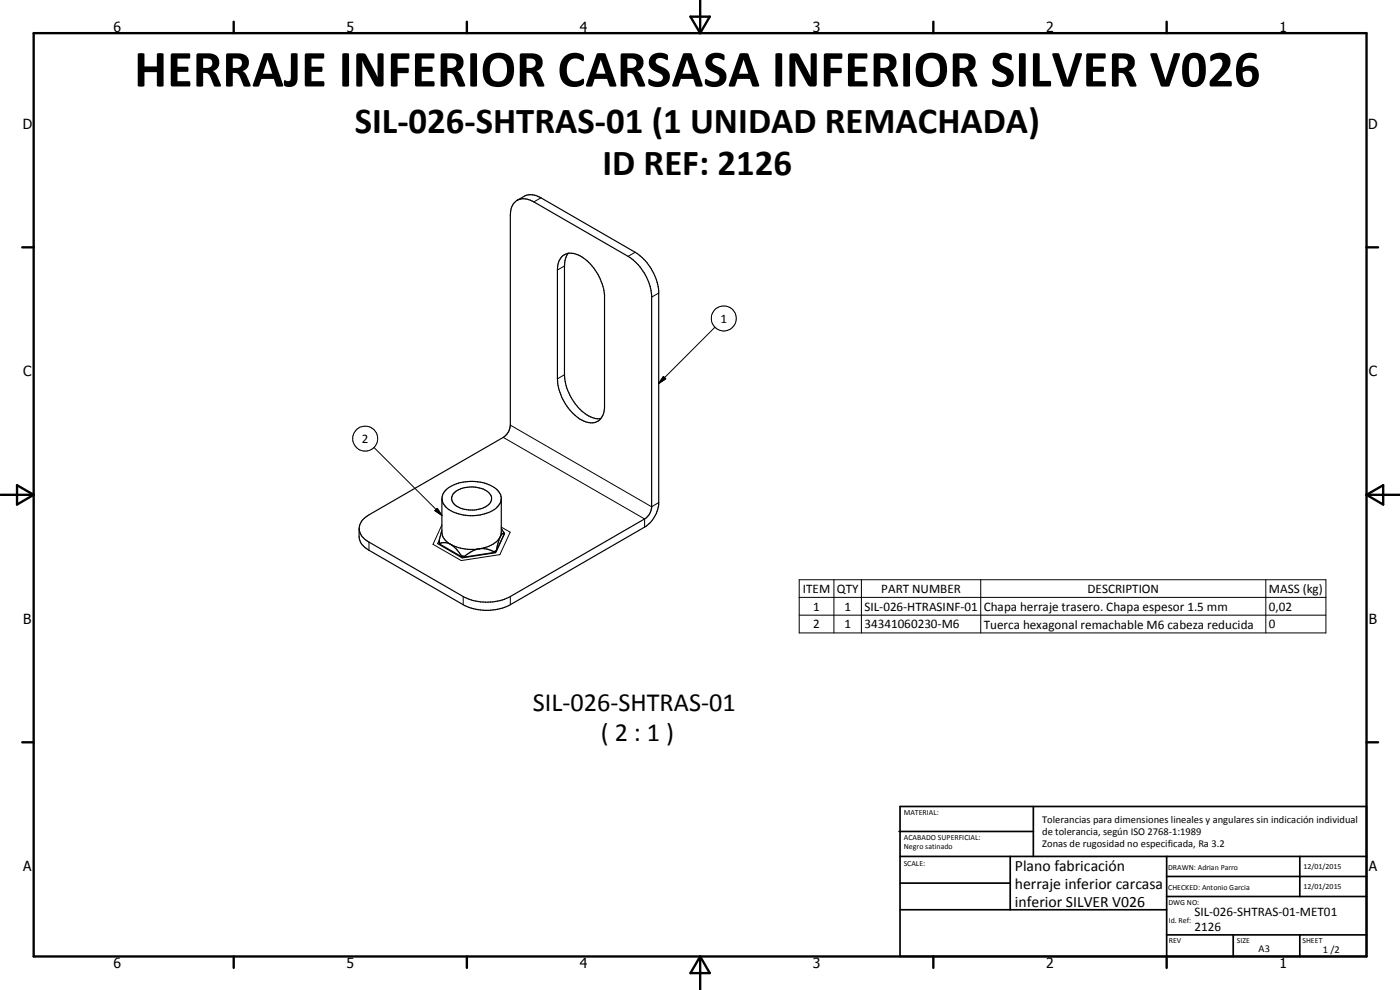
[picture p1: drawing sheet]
<svg xmlns="http://www.w3.org/2000/svg" width="420mm" height="297mm" viewBox="0 0 420 297" stroke-linecap="round" stroke-linejoin="round" font-family="sans-serif">
<defs><g id="words">
<text font-size="15.8" x="40.2" y="26">HERRAJE INFERIOR CARSASA INFERIOR SILVER V026</text>
<g font-size="11">
<text x="106.5" y="40">SIL-026-SHTRAS-01 (1 UNIDAD REMACHADA)</text>
<text x="180.8" y="52.6">ID REF: 2126</text>
</g>
<g font-size="7.9">
<text x="159.9" y="213.2">SIL-026-SHTRAS-01</text>
<text x="180.3" y="222.2">( 2 : 1 )</text>
</g>
<g font-size="4.7">
<text x="304.6" y="261.2">Plano fabricación</text>
<text x="304.6" y="266.6">herraje inferior carcasa</text>
<text x="304.6" y="272">inferior SILVER V026</text>
</g>
<g font-size="4.2">
<text x="34" y="9.6">6</text>
<text x="104" y="9.6">5</text>
<text x="174" y="9.6">4</text>
<text x="244" y="9.6">3</text>
<text x="314" y="9.6">2</text>
<text x="384" y="9.6">1</text>
<text x="6.8" y="38.7">D</text>
<text x="410.6" y="38.7">D</text>
<text x="7" y="112.9">C</text>
<text x="410.8" y="112.9">C</text>
<text x="7" y="187.1">B</text>
<text x="410.8" y="187.1">B</text>
<text x="7" y="261.4">A</text>
<text x="410.8" y="261.4">A</text>
<text x="34" y="290.4">6</text>
<text x="104" y="290.4">5</text>
<text x="174" y="290.4">4</text>
<text x="244" y="290.4">3</text>
<text x="314" y="290.4">2</text>
<text x="384" y="290.4">1</text>
</g>
<g font-size="3.9">
<text x="216.2" y="96.8">1</text>
<text x="108.6" y="132.9">2</text>
<text x="240.9" y="177.8">ITEM</text>
<text x="251.2" y="177.9">QTY</text>
<text x="264.5" y="177.8">PART NUMBER</text>
<text x="326.4" y="177.9">DESCRIPTION</text>
<text x="380.8" y="178">MASS (kg)</text>
<text x="244.1" y="183.2">1</text>
<text x="253.4" y="183.2">1</text>
<text x="259.5" y="183.2">SIL-026-HTRASINF-01</text>
<text x="295.2" y="183.3">Chapa herraje trasero. Chapa espesor 1.5 mm</text>
<text x="380.8" y="183.2">0,02</text>
<text x="244.1" y="188.5">2</text>
<text x="253.4" y="188.5">1</text>
<text x="259.5" y="188.5">34341060230-M6</text>
<text x="295.2" y="188.6">Tuerca hexagonal remachable M6 cabeza reducida</text>
<text x="380.8" y="188.5">0</text>
<text x="358.5" y="275">SIL-026-SHTRAS-01-MET01</text>
<text x="358.5" y="279.4">2126</text>
</g>
<g font-size="3.1">
<text x="312.7" y="246.8">Tolerancias para dimensiones lineales y angulares sin indicación individual</text>
<text x="312.7" y="250.4">de tolerancia, según ISO 2768-1:1989</text>
<text x="312.7" y="254">Zonas de rugosidad no especificada, Ra 3.2</text>
<text x="377.7" y="285.6">A3</text>
<text x="397" y="285.9">1 /2</text>
</g>
<g font-size="2.4">
<text x="271.2" y="244.4">MATERIAL:</text>
<text x="271.3" y="252">ACABADO SUPERFICIAL:</text>
<text x="271.3" y="254.6">Negro satinado</text>
<text x="271.2" y="259.7">SCALE:</text>
<text x="350.6" y="261">DRAWN: Adrian Parro</text>
<text x="391.2" y="260.6">12/01/2015</text>
<text x="350.6" y="267">CHECKED: Antonio Garcia</text>
<text x="391.2" y="266.7">12/01/2015</text>
<text x="350.6" y="271.4">DWG NO:</text>
<text x="350.8" y="276.9">Id. Ref:</text>
<text x="350.8" y="282.8">REV</text>
<text x="371.2" y="282.9">SIZE</text>
<text x="390.9" y="282.9">SHEET</text>
</g>
</g></defs>
<g fill="none" stroke="#000" stroke-width=".35">
<path d="M154.4 60.8a4.4 4.4 0 0 1 5.8-.2l28.3 16.3a15.7 15.7 0 0 1 7.1 11.7v63.8a4.6 4.6 0 0 1-2.1 3.3l-40.3 23.3a15.6 15.6 0 0 1-14.2 0l-28.3-16.4a4.2 4.2 0 0 1-1.7-6.7l1.7-1.4 40.3-23.3a4.4 4.4 0 0 0 2.2-3.6v-62.9a5.5 5.5 0 0 1 1.2-3.9zM155.2 60.1l2.1-1.2a5 5 0 0 1 5 .5l28.3 16.3a16.1 16.1 0 0 1 7.1 11.6v64a9.4 9.4 0 0 1-4.2 6.9l-40.3 23.2a15.6 15.6 0 0 1-14.2 0l-28.3-16.3a4.8 4.8 0 0 1-2.9-4.1v-2.4M168.6 77a4.1 4.1 0 0 1 5-.5 15.6 15.6 0 0 1 7.8 12v33.9a4.1 4.1 0 0 1-1.9 3.9 4.1 4.1 0 0 1-4.3 0 15.2 15.2 0 0 1-7.9-12.6v-33.3a5.2 5.2 0 0 1 1.3-3.4zM170.5 76a6 6 0 0 0-1.1 3.8v32.6a15.2 15.2 0 0 0 8.4 12.9l1 .3h1.5M132.6 159.1l-.8 3.4M132.7 149.8a5.8 5.8 0 0 0 4.9 4.4 13 13 0 0 0 11.6-2l.9-1.2 .3-1.2M136.2 148a8.3 8.3 0 0 1 10.9 .3 2.57 2.57 0 0 1-1.5 3.8 8.9 8.9 0 0 1-9.3-.8 2.26 2.26 0 0 1-.1-3.3zM150.4 158.6l.9 1.5M151.3 159.9l.1 .1-2.7 5.8-10 1.6-7.4-4.3 .6-1M131.8 162.5l.2 .8M131.8 162.5l.2 .5M132 163v.3"/>
<path d="M132 163.3l6.5 3.7M132 163l1.7-.2 1.5 .5M135.2 163.3l1.6 1.3 1.7 2.2M138.5 167l.9 .1M138.5 166.8l.9 .1M138.5 166.8v.2M139.4 166.9v.2M148.2 165.5v.3M148.2 165.8l-8.8 1.3M148.2 165.5l-1.1-.5a7.4 7.4 0 0 0-7.7 1.9M149 165.4l-.8 .4M149 165.1v.3"/>
<path d="M149 165.1l-.8 .4M150.1 161l.3-1.3v-10.3a5.7 5.7 0 0 0-4.3-4.2 12.7 12.7 0 0 0-12.5 2.1l-.8 1.2-.1 .9-.1 10.3a4.4 4.4 0 0 0 2.6 3.6M150.1 161a8.9 8.9 0 0 1-7.7 3.8 13.4 13.4 0 0 1-7.2-1.5M150.1 161l-1.1 4.1M151.3 160.1l-2.3 5.3M151.3 160.1a.7 .7 0 0 0-.9 .4l-.3 .5"/>
</g>
<g fill="none" stroke="#000" stroke-width=".3">
<path d="M162.3 59.4l-2.1 1.2M169.4 79.8l-2.1 1.2M190.6 75.7l-2.1 1.2M197.7 87.9l-2.1 1.3M214.6 98.2l-16.9 16.9M169.4 112.4l-2.1 1.3M199.1 112.9l.7 .8-2.1 1.4zM112.2 134.2l20.4 20.4M151 131.2l42.5 24.5v2.5M153.2 127.6l42.4 24.5 2.1-1.3M130.5 153.2l.7-.7 1.4 2.1zM132.6 157.5l-2.6 5.8 8.4 4.9 11.6-1.8 3.1-6.7-2.7-1.5"/>
<path d="M110.7 162.6v2.5M139 179v2.4M153.2 179v2.4M239.8 173.9h158.1v16h-158.1zM239.8 179.2h158.1M250.3 173.9v16M258.5 173.9v16M294.3 173.9v16M379.9 173.9v16M239.8 184.6h158.1"/>
<circle cx="217.2" cy="95.5" r="3.7"/>
<circle cx="109.6" cy="131.6" r="3.7"/>
</g>
<g fill="none" stroke="#000" stroke-width=".71">
<path d="M10.1 9.9h400v277.1h-400zM70.1 6.5v3.4M140.1 6.5v3.4M207.2 5h5.8l-2.9 4.9zM210.1 0v9.9M280.1 6.5v3.4M350.1 6.5v3.4M6.7 74.2h3.4M410.1 74.2h3.5M.1 148.5h10M5.1 145.6l5 2.9-5 2.9zM410.1 148.5h10"/>
<path d="M410.1 148.5l5-2.9v5.8zM6.7 222.7h3.4M410.1 222.7h3.5M70.1 287v3.4M140.1 287v3.4M210.1 287v10M210.1 287l2.9 5h-5.8zM280.1 287v3.4M350.1 287v3.4"/>
</g>
<g fill="none" stroke="#000" stroke-width=".51">
<path d="M269.8 249.5h40.3M270.1 242h140v45h-140zM270.1 257h140M303.2 257v16M310.1 242v15M350.1 257v30M390.1 257v12M270.1 265h33.1M270.1 273h80M350.1 269h60M350.1 263h60M350.1 280.5h60"/>
<path d="M370.1 280.5v6.5M390.1 280.5v6.5"/>
</g>
<path d="M199.1 112.9l.7 .8-2.1 1.4zM130.5 153.2l.7-.7 1.4 2.1z" fill="#000"/>
<use href="#words"/>
</svg>
